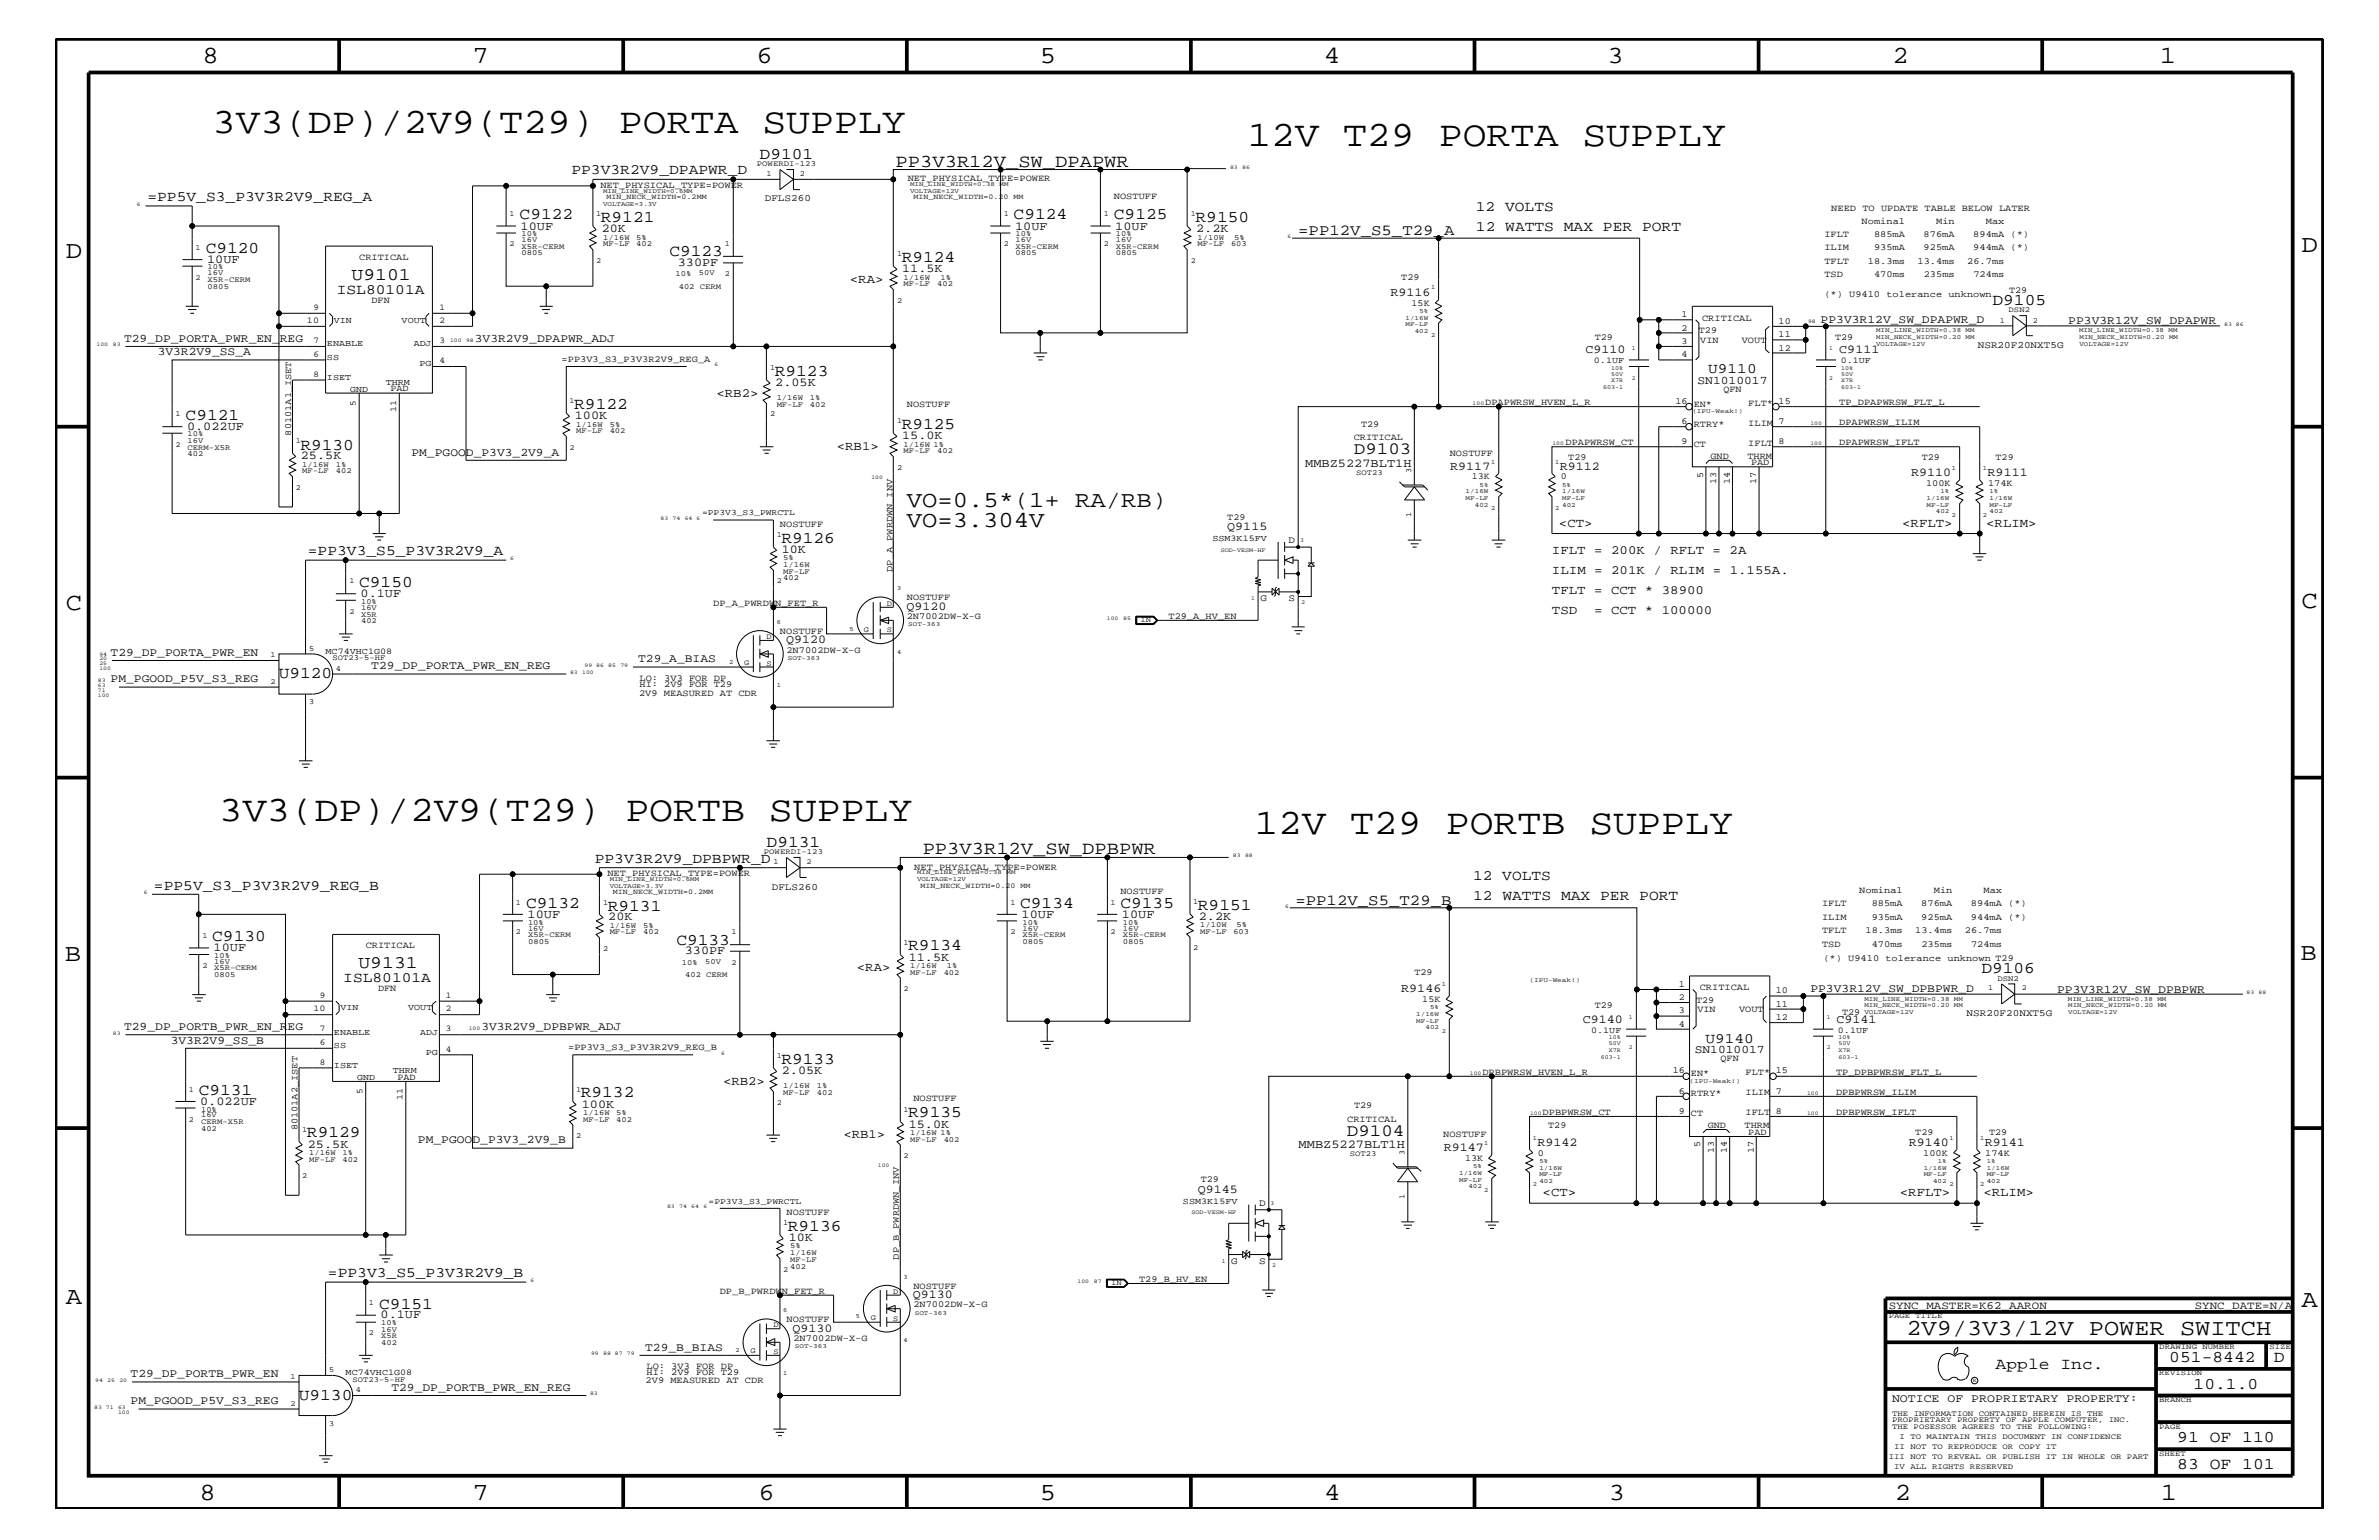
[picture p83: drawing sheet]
<svg xmlns="http://www.w3.org/2000/svg" width="432mm" height="279mm" viewBox="0 0 432 279" stroke-linecap="round" stroke-linejoin="round" font-family="sans-serif">
<defs><g id="words">
<g font-size="6.5">
<text x="38.5" y="24.1">3V3(DP)/2V9(T29) PORTA SUPPLY</text>
<text x="226.4" y="26.5">12V T29 PORTA SUPPLY</text>
<text x="39.7" y="149">3V3(DP)/2V9(T29) PORTB SUPPLY</text>
<text x="227.7" y="151.3">12V T29 PORTB SUPPLY</text>
</g>
<g font-size="4.5">
<text x="36.7" y="11.5">8</text>
<text x="85.8" y="11.5">7</text>
<text x="137.3" y="11.5">6</text>
<text x="188.7" y="11.5">5</text>
<text x="240.3" y="11.5">4</text>
<text x="291.8" y="11.5">3</text>
<text x="343.5" y="11.5">2</text>
<text x="392" y="11.5">1</text>
<text x="11.9" y="46.8">D</text>
<text x="417.7" y="45.7">D</text>
<text x="11.9" y="110.6">C</text>
<text x="417.7" y="110.3">C</text>
<text x="11.8" y="174.3">B</text>
<text x="417.6" y="174.2">B</text>
<text x="11.9" y="236.7">A</text>
<text x="417.7" y="237.1">A</text>
<text x="36.2" y="272.1">8</text>
<text x="85.8" y="272.1">7</text>
<text x="137.7" y="272.1">6</text>
<text x="188.7" y="272.1">5</text>
<text x="240.4" y="272.1">4</text>
<text x="292" y="272.1">3</text>
<text x="343.9" y="272.1">2</text>
<text x="392.2" y="272.1">1</text>
</g>
<g font-size="4.1">
<text x="164.6" y="92">VO=0.5*(1+ RA/RB)</text>
<text x="164.6" y="95.6">VO=3.304V</text>
<text x="346" y="242.3">2V9/3V3/12V POWER SWITCH</text>
</g>
<g font-size="3.3">
<text x="162.6" y="30.3">PP3V3R12V_SW_DPAPWR</text>
<text x="167.5" y="154.9">PP3V3R12V_SW_DPBPWR</text>
</g>
<g font-size="3.2">
<text x="63.8" y="50.8">U9101</text>
<text x="65.1" y="175.7">U9131</text>
</g>
<g font-size="3.1">
<text x="245.7" y="82.4">D9103</text>
<text x="244.5" y="206">D9104</text>
</g>
<g font-size="3">
<text x="137.9" y="28.8">D9101</text>
<text x="94.3" y="39.8">C9122</text>
<text x="109.1" y="40.3">R9121</text>
<text x="184" y="39.8">C9124</text>
<text x="202.2" y="39.8">C9125</text>
<text x="217" y="40.3">R9150</text>
<text x="37.3" y="45.9">C9120</text>
<text x="121.5" y="46.5">C9123</text>
<text x="163.7" y="47.6">R9124</text>
<text x="361.7" y="55.3">D9105</text>
<text x="140.6" y="68.2">R9123</text>
<text x="33.7" y="76.2">C9121</text>
<text x="104.2" y="74.3">R9122</text>
<text x="163.7" y="77.9">R9125</text>
<text x="54.5" y="81.6">R9130</text>
<text x="141.8" y="98.5">R9126</text>
<text x="65.2" y="106.5">C9150</text>
<text x="50.6" y="123">U9120</text>
<text x="139.1" y="153.7">D9131</text>
<text x="95.5" y="164.7">C9132</text>
<text x="110.3" y="165.2">R9131</text>
<text x="185.2" y="164.7">C9134</text>
<text x="203.4" y="164.7">C9135</text>
<text x="217.4" y="165">R9151</text>
<text x="38.5" y="170.7">C9130</text>
<text x="122.8" y="171.4">C9133</text>
<text x="164.8" y="172.4">R9134</text>
<text x="359.6" y="176.6">D9106</text>
<text x="141.8" y="193.1">R9133</text>
<text x="36.1" y="198.7">C9131</text>
<text x="105.4" y="199.1">R9132</text>
<text x="164.8" y="202.7">R9135</text>
<text x="55.7" y="206.4">R9129</text>
<text x="143" y="223.4">R9136</text>
<text x="68.8" y="237.4">C9151</text>
<text x="362.2" y="248.4">Apple Inc.</text>
<text x="393.7" y="247.1">051-8442</text>
<text x="398.1" y="252">10.1.0</text>
<text x="412.7" y="247.1">D</text>
<text x="54.2" y="253.9">U9130</text>
<text x="395.2" y="261.6">91 OF 110</text>
<text x="395.2" y="266.6">83 OF 101</text>
</g>
<g font-size="2.8">
<text x="235.6" y="42.7">=PP12V_S5_T29_A</text>
<text x="235.1" y="164.2">=PP12V_S5_T29_B</text>
</g>
<g font-size="2.6">
<text x="103.7" y="31.6">PP3V3R2V9_DPAPWR_D</text>
<text x="26.8" y="36.5">=PP5V_S3_P3V3R2V9_REG_A</text>
<text x="267.9" y="41.9">12 WATTS MAX PER PORT</text>
<text x="267.9" y="38.2">12 VOLTS</text>
<text x="61.1" y="53.3">ISL80101A</text>
<text x="310" y="67.7">U9110</text>
<text x="55.9" y="100.8">=PP3V3_S5_P3V3R2V9_A</text>
<text x="27.9" y="161.4">=PP5V_S3_P3V3R2V9_REG_B</text>
<text x="107.9" y="156.6">PP3V3R2V9_DPBPWR_D</text>
<text x="267.4" y="159.7">12 VOLTS</text>
<text x="267.4" y="163.4">12 WATTS MAX PER PORT</text>
<text x="62.3" y="178.2">ISL80101A</text>
<text x="309.5" y="189.2">U9140</text>
<text x="59.5" y="231.8">=PP3V3_S5_P3V3R2V9_B</text>
</g>
<g font-size="2.3">
<text x="154.3" y="51.3">&lt;RA&gt;</text>
<text x="130" y="72">&lt;RB2&gt;</text>
<text x="151.9" y="81.6">&lt;RB1&gt;</text>
<text x="283" y="95.6">&lt;CT&gt;</text>
<text x="345.3" y="95.6">&lt;RFLT&gt;</text>
<text x="360.5" y="95.6">&lt;RLIM&gt;</text>
<text x="281.7" y="100.4">IFLT = 200K / RFLT = 2A</text>
<text x="281.7" y="104.1">ILIM = 201K / RLIM = 1.155A.</text>
<text x="281.7" y="107.7">TFLT = CCT * 38900</text>
<text x="281.7" y="111.4">TSD</text>
<text x="289.4" y="111.4">= CCT * 100000</text>
<text x="155.5" y="176.2">&lt;RA&gt;</text>
<text x="131.2" y="196.8">&lt;RB2&gt;</text>
<text x="153.1" y="206.5">&lt;RB1&gt;</text>
<text x="280" y="217">&lt;CT&gt;</text>
<text x="344.8" y="217">&lt;RFLT&gt;</text>
<text x="360" y="217">&lt;RLIM&gt;</text>
</g>
<g font-size="2.2">
<text x="94.5" y="41.7">10UF</text>
<text x="184.2" y="41.7">10UF</text>
<text x="202.4" y="41.7">10UF</text>
<text x="37.6" y="47.7">10UF</text>
<text x="109.2" y="42.1">20K</text>
<text x="217.1" y="42.1">2.2K</text>
<text x="123" y="48.3">330PF</text>
<text x="163.7" y="49.4">11.5K</text>
<text x="252.4" y="53.6">R9116</text>
<text x="287.8" y="64">C9110</text>
<text x="333.8" y="64">C9111</text>
<text x="140.7" y="70">2.05K</text>
<text x="104.3" y="76.1">100K</text>
<text x="34" y="78">0.022UF</text>
<text x="54.6" y="83.3">25.5K</text>
<text x="163.7" y="79.7">15.0K</text>
<text x="236.9" y="84.7">MMBZ5227BLT1H</text>
<text x="263.2" y="85.2">R9117</text>
<text x="283.1" y="85.2">R9112</text>
<text x="346.9" y="86.4">R9110</text>
<text x="360.8" y="86.4">R9111</text>
<text x="141.9" y="100.4">10K</text>
<text x="222.8" y="96.2">Q9115</text>
<text x="65.4" y="108.3">0.1UF</text>
<text x="164.5" y="110.6">Q9120</text>
<text x="142.7" y="116.7">Q9120</text>
<text x="95.8" y="166.5">10UF</text>
<text x="110.4" y="167">20K</text>
<text x="185.4" y="166.5">10UF</text>
<text x="203.6" y="166.5">10UF</text>
<text x="217.6" y="166.9">2.2K</text>
<text x="38.8" y="172.6">10UF</text>
<text x="124.3" y="173.2">330PF</text>
<text x="164.9" y="174.3">11.5K</text>
<text x="254.3" y="179.9">R9146</text>
<text x="287.3" y="185.5">C9140</text>
<text x="333.3" y="185.5">C9141</text>
<text x="141.9" y="194.8">2.05K</text>
<text x="36.3" y="200.4">0.022UF</text>
<text x="105.6" y="200.9">100K</text>
<text x="55.9" y="208.2">25.5K</text>
<text x="164.9" y="204.6">15.0K</text>
<text x="235.7" y="208.3">MMBZ5227BLT1H</text>
<text x="262" y="208.8">R9147</text>
<text x="279.1" y="207.9">R9142</text>
<text x="346.5" y="207.9">R9140</text>
<text x="360.3" y="207.9">R9141</text>
<text x="217.4" y="216.4">Q9145</text>
<text x="143.2" y="225.2">10K</text>
<text x="69.1" y="239.2">0.1UF</text>
<text x="165.7" y="235.5">Q9130</text>
<text x="143.8" y="241.6">Q9130</text>
</g>
<g font-size="2.1">
<text x="330.5" y="58.6">PP3V3R12V_SW_DPAPWR_D</text>
<text x="375.4" y="58.9">PP3V3R12V_SW_DPAPWR</text>
<text x="22.5" y="62">T29_DP_PORTA_PWR_EN_REG</text>
<text x="28.6" y="64.5">3V3R2V9_SS_A</text>
<text x="86.2" y="62">3V3R2V9_DPAPWR_ADJ</text>
<text x="308.1" y="69.6">SN1010017</text>
<text x="74.7" y="82.7">PM_PGOOD_P3V3_2V9_A</text>
<text x="20.1" y="119">T29_DP_PORTA_PWR_EN</text>
<text x="20.1" y="123.8">PM_PGOOD_P5V_S3_REG</text>
<text x="67.4" y="121.4">T29_DP_PORTA_PWR_EN_REG</text>
<text x="115.8" y="120.2">T29_A_BIAS</text>
<text x="328.6" y="179.9">PP3V3R12V_SW_DPBPWR_D</text>
<text x="373.4" y="180.1">PP3V3R12V_SW_DPBPWR</text>
<text x="22.5" y="186.9">T29_DP_PORTB_PWR_EN_REG</text>
<text x="31" y="189.3">3V3R2V9_SS_B</text>
<text x="87.4" y="186.9">3V3R2V9_DPBPWR_ADJ</text>
<text x="307.6" y="191.1">SN1010017</text>
<text x="75.9" y="207.5">PM_PGOOD_P3V3_2V9_B</text>
<text x="117.1" y="245.1">T29_B_BIAS</text>
<text x="23.7" y="249.9">T29_DP_PORTB_PWR_EN</text>
<text x="23.7" y="254.8">PM_PGOOD_P5V_S3_REG</text>
<text x="71" y="252.3">T29_DP_PORTB_PWR_EN_REG</text>
<text x="343.4" y="254.4">NOTICE OF PROPRIETARY PROPERTY:</text>
</g>
<g font-size="2">
<text x="342.8" y="237.4">SYNC_MASTER=K62_AARON</text>
<text x="398.4" y="237.4">SYNC_DATE=N/A</text>
</g>
<g font-size="1.8">
<text x="138.8" y="36.5">DFLS260</text>
<text x="359" y="63.1">NSR20F20NXT5G</text>
<text x="233.8" y="98.5">D</text>
<text x="228.8" y="109.1">G</text>
<text x="233.8" y="109.1">S</text>
<text x="140.1" y="161.4">DFLS260</text>
<text x="357" y="184.3">NSR20F20NXT5G</text>
<text x="228.5" y="218.7">D</text>
<text x="223.4" y="229.3">G</text>
<text x="228.5" y="229.3">S</text>
</g>
<g font-size="1.7">
<text x="109" y="34.1">NET_PHYSICAL_TYPE=POWER</text>
<text x="164.8" y="32.9">NET_PHYSICAL_TYPE=POWER</text>
<text x="202.2" y="36.2">NOSTUFF</text>
<text x="332.4" y="38.2">NEED TO UPDATE TABLE BELOW LATER</text>
<text x="337.9" y="40.6">Nominal</text>
<text x="351.4" y="40.6">Min</text>
<text x="360.4" y="40.6">Max</text>
<text x="65.2" y="47.1">CRITICAL</text>
<text x="331.1" y="43">IFLT</text>
<text x="331.1" y="45.4">ILIM</text>
<text x="331.1" y="47.9">TFLT</text>
<text x="339" y="47.9">18.3ms</text>
<text x="340.1" y="43">885mA</text>
<text x="340.1" y="45.4">935mA</text>
<text x="348" y="47.9">13.4ms</text>
<text x="349.2" y="43">876mA</text>
<text x="349.2" y="45.4">925mA</text>
<text x="357.1" y="47.9">26.7ms</text>
<text x="358.2" y="43">894mA (*)</text>
<text x="358.2" y="45.4">944mA (*)</text>
<text x="254.3" y="50.7">T29</text>
<text x="331.1" y="50.2">TSD</text>
<text x="331.1" y="53.9">(*) U9410 tolerance unknown</text>
<text x="340.1" y="50.2">470ms</text>
<text x="349.2" y="50.2">235ms</text>
<text x="358.2" y="50.2">724ms</text>
<text x="364.7" y="53.2">T29</text>
<text x="67.4" y="55">DFN</text>
<text x="256.2" y="55.5">15K</text>
<text x="305.2" y="60">2</text>
<text x="305.2" y="57.5">1</text>
<text x="308.9" y="58.3">CRITICAL</text>
<text x="322.8" y="58.7">10</text>
<text x="101.9" y="65.6">=PP3V3_S3_P3V3R2V9_REG_A</text>
<text x="289.5" y="61.7">T29</text>
<text x="305.2" y="64.8">4</text>
<text x="305.2" y="62.3">3</text>
<text x="308.4" y="60.4">T29</text>
<text x="308.6" y="62.2">VIN</text>
<text x="316.1" y="62.2">VOUT</text>
<text x="322.8" y="63.6">12</text>
<text x="322.8" y="61.2">11</text>
<text x="333.1" y="61.7">T29</text>
<text x="70.9" y="71">PAD</text>
<text x="312.8" y="71.1">QFN</text>
<text x="164.6" y="73.8">NOSTUFF</text>
<text x="247.1" y="77.4">T29</text>
<text x="269.6" y="73.5">DPAPWRSW_HVEN_L_R</text>
<text x="304.1" y="73.3">16</text>
<text x="305.2" y="76.9">6</text>
<text x="307.4" y="73.8">EN*</text>
<text x="307.4" y="77.4">RTRY*</text>
<text x="317.3" y="77.3">ILIM</text>
<text x="317.3" y="73.7">FLT*</text>
<text x="322.8" y="73.3">15</text>
<text x="322.8" y="76.9">7</text>
<text x="333.8" y="73.5">TP_DPAPWRSW_FLT_L</text>
<text x="333.8" y="77.2">DPAPWRSW_ILIM</text>
<text x="52.8" y="79" transform="rotate(-90 52.8 79)">80101A1_ISET</text>
<text x="245.7" y="79.9">CRITICAL</text>
<text x="263.1" y="82.7">NOSTUFF</text>
<text x="284.1" y="80.8">DPAPWRSW_CT</text>
<text x="284.6" y="83.5">T29</text>
<text x="305.2" y="80.5">9</text>
<text x="307.4" y="81.1">CT</text>
<text x="310.5" y="83.3">GND</text>
<text x="317.2" y="83.3">THRM</text>
<text x="317.3" y="80.9">IFLT</text>
<text x="322.8" y="80.5">8</text>
<text x="333.8" y="80.8">DPAPWRSW_IFLT</text>
<text x="348.8" y="83.5">T29</text>
<text x="362.2" y="83.5">T29</text>
<text x="267.1" y="87">13K</text>
<text x="283.3" y="87">0</text>
<text x="309.1" y="86.6" transform="rotate(-90 309.1 86.6)">5</text>
<text x="311.5" y="87.7" transform="rotate(-90 311.5 87.7)">13</text>
<text x="313.9" y="87.7" transform="rotate(-90 313.9 87.7)">14</text>
<text x="317.8" y="84.4">PAD</text>
<text x="318.8" y="87.7" transform="rotate(-90 318.8 87.7)">17</text>
<text x="349.6" y="88.2">100K</text>
<text x="360.8" y="88.2">174K</text>
<text x="141.6" y="95.6">NOSTUFF</text>
<text x="222.8" y="94.3">T29</text>
<text x="162" y="103.7" transform="rotate(-90 162 103.7)">DP_A_PWRDWN_INV</text>
<text x="129.5" y="109.9">DP_A_PWRDWN_FET_R</text>
<text x="164.6" y="112.3">2N7002DW-X-G</text>
<text x="164.6" y="108.9">NOSTUFF</text>
<text x="212.1" y="112.3">T29_A_HV_EN</text>
<text x="141.6" y="115">NOSTUFF</text>
<text x="142.7" y="118.4">2N7002DW-X-G</text>
<text x="116.1" y="123.5">LO: 3V3 FOR DP</text>
<text x="116.1" y="124.7">HI: 2V9 FOR T29</text>
<text x="116" y="126.3">2V9 MEASURED AT CDR</text>
<text x="110.2" y="158.9">NET_PHYSICAL_TYPE=POWER</text>
<text x="165.9" y="157.8">NET_PHYSICAL_TYPE=POWER</text>
<text x="337.5" y="162">Nominal</text>
<text x="351" y="162">Min</text>
<text x="360" y="162">Max</text>
<text x="203.4" y="162.2">NOSTUFF</text>
<text x="330.7" y="164.5">IFLT</text>
<text x="330.7" y="166.9">ILIM</text>
<text x="339.7" y="164.5">885mA</text>
<text x="339.7" y="166.9">935mA</text>
<text x="348.7" y="164.5">876mA</text>
<text x="348.7" y="166.9">925mA</text>
<text x="357.7" y="164.5">894mA (*)</text>
<text x="357.7" y="166.9">944mA (*)</text>
<text x="66.4" y="172">CRITICAL</text>
<text x="330.7" y="169.3">TFLT</text>
<text x="330.7" y="171.7">TSD</text>
<text x="338.6" y="169.3">18.3ms</text>
<text x="339.7" y="171.7">470ms</text>
<text x="347.6" y="169.3">13.4ms</text>
<text x="348.7" y="171.7">235ms</text>
<text x="356.6" y="169.3">26.7ms</text>
<text x="357.8" y="171.7">724ms</text>
<text x="68.6" y="179.9">DFN</text>
<text x="256.7" y="176.8">T29</text>
<text x="304.7" y="179">1</text>
<text x="308.5" y="179.7">CRITICAL</text>
<text x="331" y="174.3">(*) U9410 tolerance unknown T29</text>
<text x="258.1" y="181.8">15K</text>
<text x="289.5" y="182.9">T29</text>
<text x="304.7" y="183.8">3</text>
<text x="304.7" y="181.4">2</text>
<text x="307.8" y="181.9">T29</text>
<text x="308.1" y="183.6">VIN</text>
<text x="315.6" y="183.6">VOUT</text>
<text x="322.3" y="185">12</text>
<text x="322.3" y="182.7">11</text>
<text x="322.3" y="180.2">10</text>
<text x="334.3" y="184.1">T29</text>
<text x="103.1" y="190.5">=PP3V3_S3_P3V3R2V9_REG_B</text>
<text x="304.7" y="186.3">4</text>
<text x="72.1" y="195.9">PAD</text>
<text x="269.1" y="195">DPBPWRSW_HVEN_L_R</text>
<text x="303.6" y="194.8">16</text>
<text x="306.9" y="195.3">EN*</text>
<text x="312.3" y="192.6">QFN</text>
<text x="316.8" y="195.1">FLT*</text>
<text x="322.3" y="194.8">15</text>
<text x="333.2" y="195">TP_DPBPWRSW_FLT_L</text>
<text x="165.8" y="199.8">NOSTUFF</text>
<text x="244.5" y="203.5">CRITICAL</text>
<text x="245.8" y="201">T29</text>
<text x="280" y="202.3">DPBPWRSW_CT</text>
<text x="304.7" y="202">9</text>
<text x="304.7" y="198.4">6</text>
<text x="306.9" y="202.6">CT</text>
<text x="306.9" y="198.9">RTRY*</text>
<text x="316.8" y="202.4">IFLT</text>
<text x="316.8" y="198.7">ILIM</text>
<text x="322.3" y="198.4">7</text>
<text x="322.3" y="202">8</text>
<text x="333.2" y="202.3">DPBPWRSW_IFLT</text>
<text x="333.2" y="198.7">DPBPWRSW_ILIM</text>
<text x="54" y="205.1" transform="rotate(-90 54 205.1)">80101A2_ISET</text>
<text x="262" y="206.4">NOSTUFF</text>
<text x="279.1" y="209.7">0</text>
<text x="281" y="204.7">T29</text>
<text x="308.6" y="208.1" transform="rotate(-90 308.6 208.1)">5</text>
<text x="310" y="204.7">GND</text>
<text x="311.1" y="209.2" transform="rotate(-90 311.1 209.2)">13</text>
<text x="313.4" y="209.2" transform="rotate(-90 313.4 209.2)">14</text>
<text x="316.7" y="204.7">THRM</text>
<text x="317.3" y="205.9">PAD</text>
<text x="318.3" y="209.2" transform="rotate(-90 318.3 209.2)">17</text>
<text x="347.6" y="205.9">T29</text>
<text x="349.1" y="209.7">100K</text>
<text x="360.3" y="209.7">174K</text>
<text x="361" y="205.9">T29</text>
<text x="217.9" y="214.4">T29</text>
<text x="265.9" y="210.7">13K</text>
<text x="142.7" y="220.4">NOSTUFF</text>
<text x="163.2" y="228.5" transform="rotate(-90 163.2 228.5)">DP_B_PWRDWN_INV</text>
<text x="165.8" y="233.8">NOSTUFF</text>
<text x="206.8" y="232.6">T29_B_HV_EN</text>
<text x="130.6" y="234.7">DP_B_PWRDWN_FET_R</text>
<text x="142.7" y="239.9">NOSTUFF</text>
<text x="165.8" y="237.2">2N7002DW-X-G</text>
<text x="144" y="243.3">2N7002DW-X-G</text>
<text x="117.2" y="251">2V9 MEASURED AT CDR</text>
<text x="117.3" y="248.4">LO: 3V3 FOR DP</text>
<text x="117.3" y="249.5">HI: 2V9 FOR T29</text>
</g>
<g font-size="1.6">
<text x="55.7" y="58.6">10</text>
<text x="56.9" y="56.2">9</text>
<text x="60.6" y="58.5">VIN</text>
<text x="72.9" y="58.5">VOUT</text>
<text x="79.8" y="58.6">2</text>
<text x="79.8" y="56.2">1</text>
<text x="56.9" y="64.7">6</text>
<text x="56.9" y="62.3">7</text>
<text x="59.4" y="65.3">SS</text>
<text x="59.4" y="62.9">ENABLE</text>
<text x="75.1" y="62.9">ADJ</text>
<text x="79.8" y="65.9">4</text>
<text x="79.8" y="62.3">3</text>
<text x="289.3" y="65.9">0.1UF</text>
<text x="334.1" y="65.9">0.1UF</text>
<text x="56.9" y="68.4">8</text>
<text x="59.4" y="68.9">ISET</text>
<text x="63.6" y="71.1">GND</text>
<text x="70" y="69.9">THRM</text>
<text x="76.1" y="66.5">PG</text>
<text x="64.6" y="73.6" transform="rotate(-90 64.6 73.6)">5</text>
<text x="71.9" y="74.8" transform="rotate(-90 71.9 74.8)">11</text>
<text x="220" y="98.2">SSM3K15FV</text>
<text x="59.1" y="118.6">MC74VHC1G08</text>
<text x="56.9" y="183.5">10</text>
<text x="58.1" y="181">9</text>
<text x="61.8" y="183.3">VIN</text>
<text x="74.1" y="183.3">VOUT</text>
<text x="80.9" y="183.5">2</text>
<text x="80.9" y="181">1</text>
<text x="58.1" y="189.5">6</text>
<text x="58.1" y="187.1">7</text>
<text x="60.6" y="190.2">SS</text>
<text x="60.6" y="187.7">ENABLE</text>
<text x="76.3" y="187.7">ADJ</text>
<text x="77.3" y="191.4">PG</text>
<text x="80.9" y="190.8">4</text>
<text x="80.9" y="187.1">3</text>
<text x="288.8" y="187.4">0.1UF</text>
<text x="333.6" y="187.4">0.1UF</text>
<text x="58.1" y="193.2">8</text>
<text x="60.6" y="193.7">ISET</text>
<text x="64.9" y="195.9">GND</text>
<text x="71.3" y="194.8">THRM</text>
<text x="65.8" y="198.4" transform="rotate(-90 65.8 198.4)">5</text>
<text x="73.1" y="199.6" transform="rotate(-90 73.1 199.6)">11</text>
<text x="214.7" y="218.4">SSM3K15FV</text>
<text x="62.7" y="249.5">MC74VHC1G08</text>
</g>
<g font-size="1.5">
<text x="127.4" y="93.5">=PP3V3_S3_PWRCTL</text>
<text x="128.6" y="218.4">=PP3V3_S3_PWRCTL</text>
</g>
<g font-size="1.4">
<text x="137.4" y="30.2">POWERDI-123</text>
<text x="139.1" y="31.9">1</text>
<text x="145.2" y="31.9">2</text>
<text x="92.5" y="39.2">1</text>
<text x="108.2" y="39.2">1</text>
<text x="110.1" y="36.2">MIN_NECK_WIDTH=0.2MM</text>
<text x="165.8" y="36.2">MIN_NECK_WIDTH=0.20 MM</text>
<text x="182.2" y="39.2">1</text>
<text x="200.3" y="39.2">1</text>
<text x="216.2" y="39.2">1</text>
<text x="35.5" y="45.3">1</text>
<text x="92.5" y="44.6">2</text>
<text x="94.7" y="42.9">10%</text>
<text x="94.7" y="44">16V</text>
<text x="94.7" y="45.2">X5R-CERM</text>
<text x="94.7" y="46.3">0805</text>
<text x="108.2" y="47.7">2</text>
<text x="109.5" y="44.6">MF-LF</text>
<text x="109.5" y="43.5">1/16W</text>
<text x="115.5" y="43.5">5%</text>
<text x="115.5" y="44.6">402</text>
<text x="131.6" y="44.6">1</text>
<text x="162.8" y="46.5">1</text>
<text x="182.2" y="44.6">2</text>
<text x="184.3" y="46.3">0805</text>
<text x="184.3" y="42.9">10%</text>
<text x="184.3" y="45.2">X5R-CERM</text>
<text x="184.3" y="44">16V</text>
<text x="200.3" y="44.6">2</text>
<text x="202.5" y="44">16V</text>
<text x="202.5" y="46.3">0805</text>
<text x="202.5" y="45.2">X5R-CERM</text>
<text x="202.5" y="42.9">10%</text>
<text x="216.2" y="47.7">2</text>
<text x="217.3" y="44.6">MF-LF</text>
<text x="217.3" y="43.5">1/10W</text>
<text x="223.4" y="44.6">603</text>
<text x="224" y="43.5">5%</text>
<text x="35.5" y="50.7">2</text>
<text x="37.7" y="51.3">X5R-CERM</text>
<text x="37.7" y="50">16V</text>
<text x="37.7" y="52.4">0805</text>
<text x="37.7" y="48.9">10%</text>
<text x="122.6" y="50.2">10%</text>
<text x="123.2" y="52.4">402 CERM</text>
<text x="126.8" y="50">50V</text>
<text x="131.6" y="50.2">2</text>
<text x="164" y="51.9">MF-LF</text>
<text x="164" y="50.7">1/16W</text>
<text x="170.1" y="51.9">402</text>
<text x="170.7" y="50.7">1%</text>
<text x="162.8" y="55">2</text>
<text x="363" y="58.5">1</text>
<text x="364.6" y="56.7">DSN2</text>
<text x="369" y="58.5">2</text>
<text x="139.8" y="67.1">1</text>
<text x="31.8" y="75.6">1</text>
<text x="103.4" y="73.2">1</text>
<text x="104.6" y="77.4">1/16W</text>
<text x="110.7" y="77.4">5%</text>
<text x="139.8" y="75.6">2</text>
<text x="141" y="73.8">MF-LF</text>
<text x="141" y="72.6">1/16W</text>
<text x="147" y="73.8">402</text>
<text x="147" y="72.6">1%</text>
<text x="162.8" y="76.8">1</text>
<text x="31.8" y="81.1">2</text>
<text x="34" y="82.7">402</text>
<text x="34" y="80.3">16V</text>
<text x="34" y="79.2">10%</text>
<text x="34" y="81.6">CERM-X5R</text>
<text x="53.7" y="80.5">1</text>
<text x="103.4" y="81.6">2</text>
<text x="104.6" y="78.6">MF-LF</text>
<text x="110.7" y="78.6">402</text>
<text x="164" y="81.1">1/16W 1%</text>
<text x="164" y="82.2">MF-LF</text>
<text x="170.1" y="82.2">402</text>
<text x="53.7" y="88.9">2</text>
<text x="54.9" y="85.9">MF-LF</text>
<text x="54.9" y="84.7">1/16W</text>
<text x="61" y="85.9">402</text>
<text x="61" y="84.7">1%</text>
<text x="162.8" y="85.3">2</text>
<text x="246.2" y="86.1">SOT23</text>
<text x="256.1" y="85.9" transform="rotate(-90 256.1 85.9)">3</text>
<text x="256.1" y="93.8" transform="rotate(-90 256.1 93.8)">1</text>
<text x="141" y="97.4">1</text>
<text x="142.2" y="101.6">5%</text>
<text x="63.4" y="105.9">1</text>
<text x="141" y="105.9">2</text>
<text x="142.2" y="102.9">1/16W</text>
<text x="142.2" y="105.3">402</text>
<text x="142.2" y="104.1">MF-LF</text>
<text x="63.4" y="111.4">2</text>
<text x="65.5" y="110.6">16V</text>
<text x="65.5" y="111.9">X5R</text>
<text x="65.5" y="113.1">402</text>
<text x="65.5" y="109.5">10%</text>
<text x="161" y="109.9">D</text>
<text x="207" y="112.9">IN</text>
<text x="49.1" y="119.2">1</text>
<text x="56.1" y="118.1">5</text>
<text x="60.4" y="119.8">SOT23-5-HF</text>
<text x="139.1" y="115.9">D</text>
<text x="156.8" y="114.7">G</text>
<text x="161" y="114.8">S</text>
<text x="49.1" y="124.1">2</text>
<text x="61" y="121.7">4</text>
<text x="135" y="120.7">G</text>
<text x="139.1" y="120.8">S</text>
<text x="56.1" y="127.7">3</text>
<text x="138.6" y="155">POWERDI-123</text>
<text x="140.4" y="156.8">1</text>
<text x="146.4" y="156.8">2</text>
<text x="167" y="161.1">MIN_NECK_WIDTH=0.20 MM</text>
<text x="93.6" y="164.1">1</text>
<text x="95.8" y="167.8">10%</text>
<text x="109.5" y="164.1">1</text>
<text x="111.3" y="162.2">MIN_NECK_WIDTH=0.2MM</text>
<text x="183.4" y="164.1">1</text>
<text x="185.6" y="167.8">10%</text>
<text x="201.6" y="164.1">1</text>
<text x="203.8" y="167.8">10%</text>
<text x="216.6" y="163.9">1</text>
<text x="36.7" y="170.1">1</text>
<text x="38.9" y="173.8">10%</text>
<text x="93.6" y="169.5">2</text>
<text x="95.8" y="170">X5R-CERM</text>
<text x="95.8" y="168.9">16V</text>
<text x="95.8" y="171.2">0805</text>
<text x="109.5" y="172.6">2</text>
<text x="110.7" y="169.5">MF-LF</text>
<text x="110.7" y="168.3">1/16W</text>
<text x="116.8" y="168.3">5%</text>
<text x="116.8" y="169.5">402</text>
<text x="132.8" y="169.5">1</text>
<text x="164" y="171.4">1</text>
<text x="183.4" y="169.5">2</text>
<text x="185.6" y="171.2">0805</text>
<text x="185.6" y="168.9">16V</text>
<text x="185.6" y="170">X5R-CERM</text>
<text x="201.6" y="169.5">2</text>
<text x="203.8" y="170">X5R-CERM</text>
<text x="203.8" y="168.9">16V</text>
<text x="203.8" y="171.2">0805</text>
<text x="216.6" y="172.4">2</text>
<text x="217.8" y="169.4">MF-LF</text>
<text x="217.8" y="168.2">1/10W</text>
<text x="223.9" y="169.4">603</text>
<text x="224.5" y="168.2">5%</text>
<text x="36.7" y="175.6">2</text>
<text x="38.9" y="174.9">16V</text>
<text x="38.9" y="177.3">0805</text>
<text x="38.9" y="176.1">X5R-CERM</text>
<text x="123.8" y="175">10%</text>
<text x="124.4" y="177.3">402 CERM</text>
<text x="128" y="174.9">50V</text>
<text x="132.8" y="175">2</text>
<text x="164" y="179.9">2</text>
<text x="165.2" y="175.6">1/16W</text>
<text x="165.2" y="176.8">MF-LF</text>
<text x="171.3" y="176.8">402</text>
<text x="171.9" y="175.6">1%</text>
<text x="360.8" y="179.7">1</text>
<text x="362.5" y="177.9">DSN2</text>
<text x="366.9" y="179.7">2</text>
<text x="141" y="192">1</text>
<text x="142.2" y="197.4">1/16W</text>
<text x="148.3" y="197.4">1%</text>
<text x="34.3" y="203.5">2</text>
<text x="34.3" y="198.1">1</text>
<text x="36.5" y="202.7">16V</text>
<text x="36.5" y="204">CERM-X5R</text>
<text x="36.5" y="201.7">10%</text>
<text x="104.6" y="198.1">1</text>
<text x="105.8" y="203.5">MF-LF</text>
<text x="105.8" y="202.3">1/16W</text>
<text x="111.8" y="202.3">5%</text>
<text x="111.8" y="203.5">402</text>
<text x="141" y="200.4">2</text>
<text x="142.2" y="198.7">MF-LF</text>
<text x="148.3" y="198.7">402</text>
<text x="164" y="201.7">1</text>
<text x="36.5" y="205.2">402</text>
<text x="54.9" y="205.3">1</text>
<text x="56.1" y="209.6">1/16W</text>
<text x="62.1" y="209.6">1%</text>
<text x="104.6" y="206.5">2</text>
<text x="165.2" y="207.1">MF-LF</text>
<text x="165.2" y="205.9">1/16W 1%</text>
<text x="171.3" y="207.1">402</text>
<text x="245" y="209.7">SOT23</text>
<text x="254.9" y="209.6" transform="rotate(-90 254.9 209.6)">3</text>
<text x="54.9" y="213.8">2</text>
<text x="56.1" y="210.8">MF-LF</text>
<text x="62.1" y="210.8">402</text>
<text x="164" y="210.2">2</text>
<text x="254.9" y="217.5" transform="rotate(-90 254.9 217.5)">1</text>
<text x="142.2" y="222.3">1</text>
<text x="143.4" y="227.7">1/16W</text>
<text x="143.4" y="226.5">5%</text>
<text x="142.2" y="230.7">2</text>
<text x="143.4" y="229">MF-LF</text>
<text x="143.4" y="230.2">402</text>
<text x="201.7" y="233.2">IN</text>
<text x="67" y="236.8">1</text>
<text x="158.1" y="239.5">G</text>
<text x="162.1" y="234.7">D</text>
<text x="162.1" y="239.6">S</text>
<text x="342.8" y="239.2">PAGE TITLE</text>
<text x="67" y="242.3">2</text>
<text x="69.2" y="242.8">X5R</text>
<text x="69.2" y="244">402</text>
<text x="69.2" y="241.6">16V</text>
<text x="69.2" y="240.5">10%</text>
<text x="136.2" y="245.6">G</text>
<text x="140.4" y="240.8">D</text>
<text x="140.4" y="245.6">S</text>
<text x="391.9" y="244.7">DRAWING NUMBER</text>
<text x="411.9" y="244.7">SIZE</text>
<text x="52.7" y="250.1">1</text>
<text x="59.8" y="248.9">5</text>
<text x="64" y="250.7">SOT23-5-HF</text>
<text x="391.9" y="249.5">REVISION</text>
<text x="52.7" y="255">2</text>
<text x="64.6" y="252.6">4</text>
<text x="343.4" y="256.8">THE INFORMATION CONTAINED HEREIN IS THE</text>
<text x="391.9" y="254.4">BRANCH</text>
<text x="59.8" y="258.7">3</text>
<text x="343.4" y="259.3">THE POSESSOR AGREES TO THE FOLLOWING:</text>
<text x="343.4" y="258">PROPRIETARY PROPERTY OF APPLE COMPUTER, INC.</text>
<text x="343.8" y="262.9">II NOT TO REPRODUCE OR COPY IT</text>
<text x="344.8" y="261.1">I TO MAINTAIN THIS DOCUMENT IN CONFIDENCE</text>
<text x="391.9" y="259.3">PAGE</text>
<text x="342.8" y="264.7">III NOT TO REVEAL OR PUBLISH IT IN WHOLE OR PART</text>
<text x="343.8" y="266.6">IV ALL RIGHTS RESERVED</text>
<text x="391.9" y="264.1">SHEET</text>
</g>
<g font-size="1.2">
<text x="109.5" y="35">MIN_LINE_WIDTH=0.6MM</text>
<text x="165.2" y="35">VOLTAGE=12V</text>
<text x="165.2" y="33.7">MIN_LINE_WIDTH=0.38 MM</text>
<text x="109.5" y="37.4">VOLTAGE=3.3V</text>
<text x="259.8" y="52.5">1</text>
<text x="255.1" y="59.2">MF-LF</text>
<text x="255.1" y="58">1/16W</text>
<text x="257.6" y="56.8">5%</text>
<text x="256.8" y="60.4">402</text>
<text x="259.8" y="61.1">2</text>
<text x="340.5" y="60.3">MIN_LINE_WIDTH=0.38 MM</text>
<text x="340.5" y="61.5">MIN_NECK_WIDTH=0.20 MM</text>
<text x="340.5" y="62.8">VOLTAGE=12V</text>
<text x="377.4" y="60.3">MIN_LINE_WIDTH=0.38 MM</text>
<text x="377.4" y="61.5">MIN_NECK_WIDTH=0.20 MM</text>
<text x="377.4" y="62.8">VOLTAGE=12V</text>
<text x="307.2" y="75">(IPU-Weak!)</text>
<text x="266" y="89.5">1/16W</text>
<text x="268.6" y="88.3">5%</text>
<text x="270.7" y="84.1">1</text>
<text x="282.3" y="84.1">1</text>
<text x="283.5" y="88.3">5%</text>
<text x="283.5" y="89.5">1/16W</text>
<text x="352.2" y="89.5">1%</text>
<text x="354.2" y="85.3">1</text>
<text x="359.9" y="85.3">1</text>
<text x="361.1" y="89.5">1%</text>
<text x="266" y="90.7">MF-LF</text>
<text x="267.7" y="92">402</text>
<text x="270.7" y="92.6">2</text>
<text x="282.3" y="92.6">2</text>
<text x="283.5" y="92">402</text>
<text x="283.5" y="90.7">MF-LF</text>
<text x="349.7" y="92">MF-LF</text>
<text x="349.7" y="90.7">1/16W</text>
<text x="351.4" y="93.2">402</text>
<text x="354.2" y="93.8">2</text>
<text x="359.9" y="93.8">2</text>
<text x="361.1" y="92">MF-LF</text>
<text x="361.1" y="90.7">1/16W</text>
<text x="361.1" y="93.2">402</text>
<text x="162.8" y="107.1">3</text>
<text x="141" y="113.1">6</text>
<text x="164.8" y="113.7">SOT-363</text>
<text x="143" y="119.7">SOT-363</text>
<text x="154.2" y="114.4">5</text>
<text x="162.8" y="118.6">4</text>
<text x="132.3" y="120.4">2</text>
<text x="141" y="124.7">1</text>
<text x="110.7" y="159.9">MIN_LINE_WIDTH=0.6MM</text>
<text x="110.7" y="161.1">VOLTAGE=3.3V</text>
<text x="166.5" y="159.9">VOLTAGE=12V</text>
<text x="166.5" y="158.6">MIN_LINE_WIDTH=0.38 MM</text>
<text x="261.7" y="178.8">1</text>
<text x="277.6" y="178.3">(IPU-Weak!)</text>
<text x="257" y="184.3">1/16W</text>
<text x="257" y="185.5">MF-LF</text>
<text x="259.6" y="183.1">5%</text>
<text x="338.4" y="184">VOLTAGE=12V</text>
<text x="338.4" y="182.7">MIN_NECK_WIDTH=0.20 MM</text>
<text x="338.4" y="181.6">MIN_LINE_WIDTH=0.38 MM</text>
<text x="375.3" y="181.6">MIN_LINE_WIDTH=0.38 MM</text>
<text x="375.4" y="182.7">MIN_NECK_WIDTH=0.20 MM</text>
<text x="375.4" y="184">VOLTAGE=12V</text>
<text x="258.7" y="186.7">402</text>
<text x="261.7" y="187.4">2</text>
<text x="306.7" y="196.5">(IPU-Weak!)</text>
<text x="269.4" y="207.7">1</text>
<text x="278.2" y="206.8">1</text>
<text x="353.8" y="206.8">1</text>
<text x="359.4" y="206.8">1</text>
<text x="264.8" y="214.4">MF-LF</text>
<text x="264.8" y="213.2">1/16W</text>
<text x="266.5" y="215.6">402</text>
<text x="267.4" y="211.9">5%</text>
<text x="278.2" y="215.3">2</text>
<text x="279.4" y="213.4">MF-LF</text>
<text x="279.4" y="214.7">402</text>
<text x="279.4" y="211">5%</text>
<text x="279.4" y="212.2">1/16W</text>
<text x="349.2" y="212.2">1/16W</text>
<text x="349.2" y="213.4">MF-LF</text>
<text x="350.9" y="214.7">402</text>
<text x="351.7" y="211">1%</text>
<text x="353.8" y="215.3">2</text>
<text x="359.4" y="215.3">2</text>
<text x="360.6" y="211">1%</text>
<text x="360.6" y="214.7">402</text>
<text x="360.6" y="212.2">1/16W</text>
<text x="360.6" y="213.4">MF-LF</text>
<text x="269.4" y="216.2">2</text>
<text x="164" y="232">3</text>
<text x="142.2" y="238">6</text>
<text x="155.4" y="239.2">5</text>
<text x="166" y="238.5">SOT-363</text>
<text x="133.5" y="245.3">2</text>
<text x="144.3" y="244.5">SOT-363</text>
<text x="164" y="243.5">4</text>
<text x="142.2" y="249.5">1</text>
</g>
<g font-size="1.1">
<text x="296.2" y="63.4">1</text>
<text x="332" y="63.4">1</text>
<text x="291" y="70.6">603-1</text>
<text x="292.4" y="68.2">50V</text>
<text x="292.4" y="69.4">X7R</text>
<text x="292.4" y="67.1">10%</text>
<text x="296.2" y="68.9">2</text>
<text x="332" y="68.9">2</text>
<text x="334.2" y="70.6">603-1</text>
<text x="334.2" y="68.2">50V</text>
<text x="334.2" y="67.1">10%</text>
<text x="334.2" y="69.4">X7R</text>
<text x="221.6" y="100.1">SOD-VESM-HF</text>
<text x="236" y="98.4">3</text>
<text x="227.1" y="108.9">1</text>
<text x="236.2" y="109.7">2</text>
<text x="295.7" y="184.9">1</text>
<text x="331.6" y="184.9">1</text>
<text x="292" y="188.6">10%</text>
<text x="292" y="190.9">X7R</text>
<text x="292" y="189.7">50V</text>
<text x="295.7" y="190.4">2</text>
<text x="331.6" y="190.4">2</text>
<text x="333.7" y="188.6">10%</text>
<text x="333.7" y="190.9">X7R</text>
<text x="333.7" y="189.7">50V</text>
<text x="290.6" y="192.1">603-1</text>
<text x="333.7" y="192.1">603-1</text>
<text x="216.2" y="220.3">SOD-VESM-HF</text>
<text x="230.6" y="218.6">3</text>
<text x="221.7" y="229.2">1</text>
<text x="230.9" y="229.9">2</text>
</g>
<g font-size="1">
<text x="223.3" y="30.6">83</text>
<text x="225.5" y="30.6">86</text>
<text x="24.8" y="37.4">6</text>
<text x="233.7" y="43.2">6</text>
<text x="328.2" y="58.6">98</text>
<text x="403.7" y="59.1">83 86</text>
<text x="17.5" y="62.9">100</text>
<text x="20.5" y="62.9">83</text>
<text x="81.7" y="62">100</text>
<text x="84.6" y="62">98</text>
<text x="129.7" y="66.5">6</text>
<text x="267.3" y="73.5">100</text>
<text x="328.6" y="77.2">100</text>
<text x="281.8" y="80.8">100</text>
<text x="328.6" y="80.8">100</text>
<text x="158.2" y="86.9">100</text>
<text x="119.9" y="94.3">83</text>
<text x="122.1" y="94.3">74</text>
<text x="124.3" y="94.3">64 6</text>
<text x="92.6" y="101.6">6</text>
<text x="200.9" y="112.6">100</text>
<text x="203.9" y="112.6">85</text>
<text x="18" y="119.8">20</text>
<text x="18" y="119">94</text>
<text x="17.8" y="124.7">63</text>
<text x="17.8" y="125.6">71</text>
<text x="17.8" y="123.8">83</text>
<text x="18" y="121.6">100</text>
<text x="18" y="120.7">25</text>
<text x="103.5" y="122.3">83</text>
<text x="105.7" y="122.3">100</text>
<text x="106.1" y="121">99 86</text>
<text x="110.4" y="121">85</text>
<text x="112.6" y="121">79</text>
<text x="17.8" y="126.4">100</text>
<text x="223.8" y="155.6">83</text>
<text x="226" y="155.6">88</text>
<text x="26.1" y="162.2">6</text>
<text x="233.3" y="164.7">6</text>
<text x="407.8" y="180.4">83</text>
<text x="410" y="180.4">88</text>
<text x="20.5" y="187.7">83</text>
<text x="85.1" y="186.9">100</text>
<text x="130.9" y="191.4">6</text>
<text x="266.8" y="195">100</text>
<text x="277.7" y="202.3">100</text>
<text x="328" y="202.3">100</text>
<text x="328" y="198.7">100</text>
<text x="159.3" y="211.7">100</text>
<text x="121.1" y="219.2">83</text>
<text x="123.3" y="219.2">74</text>
<text x="125.5" y="219.2">64</text>
<text x="127.7" y="219.2">6</text>
<text x="96.3" y="232.6">6</text>
<text x="195.6" y="232.9">100</text>
<text x="198.5" y="232.9">87</text>
<text x="107.3" y="245.9">99</text>
<text x="109.5" y="245.9">88 87</text>
<text x="113.8" y="245.9">79</text>
<text x="17.3" y="250.7">94</text>
<text x="19.5" y="250.7">25</text>
<text x="21.7" y="250.7">20</text>
<text x="358.1" y="250.7">R</text>
<text x="17.1" y="255.6">83 71</text>
<text x="21.4" y="255.6">63</text>
<text x="21.4" y="256.5">100</text>
<text x="107.1" y="253.2">83</text>
</g>
</g></defs>
<g fill="none" stroke="#000" stroke-width=".18">
<path d="M26.4 37.4h8.5v3.6M91.9 33.7h15.7v7.3l.6 .7-1.2 .6 1.2 .6-1.2 .6 1.2 .6-1.2 .5 .6 .7v6.6h-8.5M133.1 32.5h-25.5v1.2M141.6 32.5h-8.5v14M142.7 30.8h1.3v3.6h1.2M144 32.5l-2.4-1.7v3.6l2.4-1.9h18.1v15.8l.7 .6-1.3 .7 1.3 .6-1.3 .5 1.3 .6-1.3 .6 .6 .6v26.1l.7 .6-1.3 .7 1.3 .6-1.3 .6 1.3 .5-1.3 .6 .6 .6v27.4h-2.3M181.6 30.8h-19.5v1.7M181.6 30.8v10.2M181.6 30.8h33.9M199.7 30.8v10.2M222.5 30.6h-7v10.4l.7 .7-1.3 .6 1.3 .6-1.3 .6 1.3 .6-1.3 .5 .6 .7v15.1h-15.8v-18.1M33.1 48.3h3.6"/>
<path d="M33.1 47.1h3.6M33.7 55.6h2.4M34.1 56.2h1.5M34.5 56.8h.7M34.9 47.1v-6.1h15.7v15.8M34.9 48.3v7.3M50.6 59.2v32.8h2.5v-5.5l-.6-.6 1.2-.6-1.2-.6 1.2-.6-1.2-.6 1.2-.7-.6-.6v-13.3h6M59.1 44.6h19.4v26.7h-19.4zM59.1 56.8h-8.5v2.4h8.5M59.8 56.8l.6 .6v1.2l-.6 .6M77.9 56.8l-.6 .6v1.2l.6 .6M78.5 56.8h7.3"/>
<path d="M90.1 42.3h3.5M90.1 41h3.5M91.9 42.3v9.6h7.2v3.7M91.9 41v-7.3h-6.1v25.5h-7.3M98 55.6h2.3M98.4 56.2h1.4M98.8 56.8h.7M131.2 47.7h3.7M131.2 46.5h3.7M133.1 47.7v15.2h6M179.7 42.3h3.7M179.7 41h3.7"/>
<path d="M181.6 42.3v18.1h7.2v3.6M198 42.3h3.6M198 41h3.6M234.5 43.2h26.6M297.6 58v-14.8h-36.5v11.2l-.6 .6 1.2 .6-1.2 .6 1.2 .6-1.2 .6 1.2 .6-.6 .6v15.2h-4.4M301.1 58v2.4M307.2 55.6h14.5v29.1h-14.5zM307.2 58h-9.8v7.3M307.8 58l.6 .6v6.1l-.6 .6M321.1 59.2l-.6 .6v3.6l.6 .6M321.7 59.2h6M327.7 59.2h3.7v6.1"/>
<path d="M327.7 59.2v4.8h-6M365.3 59.1l-33.9 .1M366.5 57.3h1.3v3.6h1.2M367.8 59.1l-2.5-1.8v3.6l2.5-1.8h35.1M22.8 62.9h36.3M29.5 77.4h3.6M29.5 78.6h3.6M59.1 65.3h-27.9v12.1M65.2 71.3v21.9h-34v-14.6M72.5 71.3v21.9h-3.7M78.5 66.5h6.1v17h18.2v-4.3l-.6-.6 1.2-.6-1.2-.6 1.2-.6-1.2-.6 1.2-.6-.6-.6v-8.5h21.8M78.5 62.9h54.6"/>
<path d="M162.1 62.9h-23v6l.7 .6-1.3 .6 1.3 .6-1.3 .6 1.3 .7-1.3 .6 .6 .6v7.9M187.6 64h2.5M188.1 64.7h1.5M188.5 65.3h.7M188.8 60.4h10.9M261.1 73.8h10.9M295.7 66.5h3.6M295.7 65.3h3.6M297.4 66.5v30.3M301.1 62.9v2.4h6.1M306 73.8h-34v12.1l-.6 .6 1.2 .6-1.2 .6 1.2 .6-1.2 .6 1.2 .6-.6 .6v7.9M306 77.4h-4.9v19.4h-3.7"/>
<path d="M307.2 60.4h-6.1v2.5h6.1M321.7 77.4h37.6v9.7l.6 .6-1.3 .6 1.3 .6-1.3 .6 1.3 .6-1.3 .6 .7 .7v9M321.7 61.7h6M322.9 73.8h36.4M329.6 66.5h3.6M329.6 65.3h3.6M331.4 66.5v30.3h24.3v-5.4l.6-.7-1.3-.6 1.3-.6-1.3-.6 1.3-.6-1.3-.6 .7-.6v-6h-34M65.2 93.2h3.6v3.6M67.6 96.8h2.4M68.1 97.4h1.5M68.5 98h.7M129.5 94.3h10.9v5l.6 .6-1.2 .5 1.2 .6-1.2 .6 1.2 .6-1.2 .7 .6 .6v6.7h9.6v4.8h8.5"/>
<path d="M137.9 81.1h2.5M138.4 81.6h1.5M138.8 82.2h.7M232 98.3v6.7M233.2 99.3h4.8v2.8M233.2 98.3v1.8M254 87.4l.9 .9h3.7M254.6 88h3.6l1 .9M255.5 98h2.5M256 98.7h1.5M256.4 99.3h.7M256.7 88.3l1.9 2.4h-3.7z"/>
<path d="M256.7 88v-14.2h-21.1v25.5M256.7 90.7v7.3M270.8 98h2.4M271.3 98.7h1.4M271.6 99.3h.8M307.2 81.1h-25.5v4.8l.6 .6-1.2 .6 1.2 .6-1.2 .6 1.2 .6-1.2 .6 .6 .6v6.7h15.7M309.6 84.1l.6-.6h3.7l.6 .6M309.6 84.7v12.1h-8.5M312 84.7v12.1h-2.4M312 96.8h2.5M314.5 84.7v12.1h4.8v-12.1M319.3 96.8h12.1"/>
<path d="M355.7 96.8h3.6M20.3 119.8h30.3M61 108.9h3.6M61 107.7h3.6M61.6 115h2.4M62.1 115.6h1.4M62.4 116.2h.8M62.7 101.6h-7.2v17M62.7 108.9v6.1M91.9 101.6h-29.2v6.1M136.7 115.3v6.6M137.9 118.6l1.5-.5v1.1z"/>
<path d="M137.9 115.3v1.8M137.9 117.7v1.8M140.4 110.2v6h-2.5M158.5 109.2v6.7M159.8 112.6l1.5-.6v1.1zM159.8 112.6h2.3v15.7h-21.7v-9.7h-2.5M159.8 115h2.3M159.8 109.2v1.8M159.8 111.6v1.9M159.8 114.1v1.8M206.2 111.8h3.2l.7 .8-.7 .7h-3.2zM206.2 113.2h3.2"/>
<path d="M206.2 111.9h3.2M206.2 111.9v1.3M206.3 112h3l.7 .6-.7 .5h-3zM209.4 111.9l.7 .7-.7 .6M209.4 111.9l.6 .7M210 112.6l-.6 .6M228.3 107.4h2.6M230.9 106.7v1.3l1.3-1.3v1.3zM231.7 106.5l-.2 .2v1.3l-.2 .2M232 101.6h-3.7v3.1l-.5 .2 1.1 .3-1.1 .2 1.1 .3-1.1 .2 1.1 .2-.6 .2v6.3h-18.3M232.2 107.4h3.4M233.2 101.6l1.5-.6v1.2z"/>
<path d="M233.2 100.7v1.9M233.2 103.2v1.8M233.2 104.1h2.4M234.4 113.7h2.4M234.7 101.6h.9v12.1M235 114.4h1.4M235.3 115h.7M237.4 102.7l.6-.6 .6 .6zM237.4 102.1h1.2M238 102.7v5.5h-2.4M358.1 100.4h2.4M358.6 101h1.4"/>
<path d="M358.9 101.6h.8M21.6 124.7h29M54.3 138h2.4M54.8 138.6h1.4M55.1 139.2h.8M55.5 125.9v12.1M56.8 125.9a3.6 3.6 0 0 0 3.6-3.6 3.6 3.6 0 0 0-3.7-3.7h-6.1v7.3h6.1M60.4 122.3h42.4M114.9 121h21.8M137.9 120.2v1.7M137.9 121h2.5M139.1 134.4h2.5"/>
<path d="M139.6 135h1.5M140 135.6h.7M140.4 128.3v6.1M93 158.6h15.8v7.3l.7 .6-1.3 .6 1.3 .7-1.3 .5 1.3 .6-1.3 .6 .6 .6v6.7h-8.5M134.3 157.4h-25.5v1.2M142.7 157.4h-8.4v14M144 155.6h1.2v3.6h1.2M145.2 157.4l-2.5-1.8v3.6l2.5-1.8h18.2v15.8l.6 .6-1.2 .6 1.2 .6-1.2 .6 1.2 .6-1.2 .6 .6 .6v26.1l.6 .6-1.2 .6 1.2 .6-1.2 .6 1.2 .6-1.2 .6 .6 .6v27.3h-2.4M182.8 155.6h-19.4v1.8M182.8 155.6v10.3M182.8 155.6h33.2M201 155.6v10.3"/>
<path d="M223 155.6h-7v10.2l.6 .6-1.2 .6 1.2 .6-1.2 .6 1.2 .7-1.2 .5 .6 .6v15.3h-15v-18.2M27.6 162.2h8.5v3.7M34.3 173.2h3.6M34.3 172h3.6M36.1 172v-6.1h15.7v15.7M36.1 173.2v7.3M60.4 169.5h19.4v26.7h-19.4zM91.3 167.1h3.6M91.3 165.9h3.6M93 167.1v9.7h7.3v3.7M93 165.9v-7.3h-6v25.5h-7.2M132.5 172.6h3.6"/>
<path d="M132.5 171.4h3.6M134.3 172.6v15.1h6.1M180.9 167.1h3.7M180.9 165.9h3.7M182.8 167.1v18.2h7.3v3.6M199.1 167.1h3.7M199.1 165.9h3.7M234.1 164.7h63l-.1 22M263.1 164.7v16l-.6 .6 1.2 .6-1.2 .6 1.2 .6-1.2 .7 1.2 .5-.6 .6v10.4h-7.6M297.1 179.5h3.6M306.7 177.1h14.5v29.1h-14.5zM306.7 179.5h-6v2.4h6"/>
<path d="M307.3 179.5l.5 .6v6l-.5 .6M364.5 178.5h1.2v3.6h1.2M22.8 187.7h37.6M31.8 199.8h3.7M34.9 180.5h2.4M35.4 181h1.4M35.7 181.6h.8M51.8 184.1v32.8h2.5v-5.5l-.6-.6 1.2-.6-1.2-.6 1.2-.7-1.2-.6 1.2-.6-.6-.6v-13.4h6.1M60.4 190.2h-26.7v9.6M60.4 181.6h-8.6v2.5h8.6M61 181.6l.6 .6v1.3l-.6 .6M66.4 196.2v27.9h-32.7v-23.1"/>
<path d="M73.7 196.2v27.9h-7.3M79.2 181.6l-.7 .6v1.3l.7 .6M79.8 191.4h6v16.9h18.2v-4.2l-.6-.6 1.2-.6-1.2-.6 1.2-.6-1.2-.7 1.2-.6-.6-.6v-8.4h21.8M79.8 181.6h7.2M79.8 187.7h54.5M99.1 180.5h2.5M99.7 181h1.4M100 181.6h.8M163.4 187.7h-23v6l.6 .7-1.2 .6 1.2 .6-1.2 .6 1.2 .6-1.2 .6 .6 .7v7.8M188.8 188.9h2.5M189.3 189.5h1.5M189.7 190.2h.7"/>
<path d="M190.1 185.3h10.9M263.1 195.3h42.4M270.8 195.3v14.3l-.6 .6 1.2 .6-1.2 .6 1.2 .5-1.2 .6 1.2 .7-.6 .6v7.9M295.1 186.7h3.7M295.1 188h3.7M297 188v30.3M300.7 181.9v2.4h6M300.7 184.3v2.4h6M305.5 198.9h-4.8v19.4h-3.7M320.6 180.7l-.6 .6v3.6l.6 .6M321.2 198.9h37.6v9.7l.6 .6-1.2 .5 1.2 .7-1.2 .6 1.2 .6-1.2 .6 .6 .6v9.1M321.2 183.1h6.1"/>
<path d="M321.2 180.7h6.1M322.4 195.3h36.4M327.3 180.7h3.7v6M327.3 180.7v4.8h-6.1M329.1 186.7h3.6M329.1 188h3.6M331 188v30.3h24.2v-5.5l.6-.6-1.2-.6 1.2-.6-1.2-.6 1.2-.7-1.2-.5 .6-.6v-6h-34M363.3 180.4h-32.3v.3M365.7 180.4l-2.4-1.9v3.6l2.4-1.7h41.4M31.8 201h3.7M130.6 219.2h11v4.9l.6 .6-1.2 .6 1.2 .6-1.2 .6 1.2 .6-1.2 .6 .6 .7v6.6M139.1 205.9h2.5"/>
<path d="M139.6 206.5h1.5M140 207.1h.7M226.7 218.6v6.6M227.8 218.6v1.8M227.8 219.5h4.9v2.9M252.8 211l.9 .9h3.6M253.4 211.7h3.6l1 .8M255.5 211.9l1.8 2.5h-3.6zM255.5 211.7v-16.4h-25.2v24.2M255.5 214.4v7.3M306.7 202.6h-29.1v6l.6 .6-1.3 .5 1.3 .7-1.3 .6 1.3 .6-1.3 .6 .7 .6v5.5h19.4M309.1 205.5l.6-.6h3.7l.5 .6"/>
<path d="M309.1 206.2v12.1h-8.4M311.5 206.2v12.1h-2.4M311.5 218.3h2.4M313.9 206.2v12.1h4.9v-12.1M318.8 218.3h12.2M355.2 218.3h3.6M64.6 239.9h3.6M64.6 238.6h3.6M66.4 239.9v6M66.4 232.6h-7.3v16.9M68.8 227.7h2.5M69.3 228.4h1.5"/>
<path d="M69.7 229h.7M70 224.1v3.6M95.5 232.6h-29.1v6M159.8 239.9h-8.5v-4.9h-9.7v6.1h-2.5M159.8 234v6.7M161 237.4l1.5-.6v1.2zM161 237.4h2.4v15.8h-21.8v-9.7h-2.5M161 239.9h2.4M161 234v1.9M161 236.5v1.9M161 239v1.7M200.9 232.2h3.1l.6 .7-.6 .6h-3.1z"/>
<path d="M201 232.2v1.3M204 232.2l.6 .7M204 232.1h-3.2v1.4h3.2M204 232.1l.8 .8-.8 .6M204 232.1l.7 .8-.7 .6M204.6 232.9l-.6 .6M223.1 227.5l-.1 .1h2.6M225.6 227v1.2l1.2-1.2v1.2zM226.4 226.8l-.3 .2v1.2l-.1 .3M226.7 221.9h-3.7v3l-.5 .3 1 .2-1 .3 1 .2-1 .3 1 .2-.5 .1v6.4h-18.4M226.8 227.6h3.5M227.8 221.9l1.6-.6v1.2z"/>
<path d="M227.8 221v1.9M227.8 223.5v1.7M227.8 224.3h2.5M229.1 234h2.4M229.4 221.9h.9v12.1M229.6 234.6h1.5M230 235.2h.6M232.1 222.4h1.2M232.7 223v5.5h-2.4l.1-.1M232.7 222.4l.6 .6h-1.2zM254.3 221.7h2.4M254.8 222.3h1.5"/>
<path d="M255.2 222.9h.7M269.6 221.7h2.4M270.1 222.3h1.4M270.4 222.9h.8M357.6 221.9h2.4M358.1 222.5h1.4M358.5 223.1h.7M24 250.7h30.3M25.1 255.6h29.2M59.1 256.8v7.3M60.4 256.8a3.6 3.6 0 0 0 3.6-3.7 3.6 3.6 0 0 0-3.6-3.6h-6.1v7.3h6.1M64 253.2h42.4"/>
<path d="M65.2 245.9h2.4M65.7 246.5h1.4M66 247.1h.8M116.1 245.9h21.8M137.9 240.1v6.7M139.1 243.5l1.5-.6v1.2zM139.1 245.9h2.5M139.1 240.1v1.9M139.1 242.6v1.8M139.1 245v1.8M140.4 259.3h2.3M140.8 259.9h1.5"/>
<path d="M141.6 253.2v6.1M352.3 246.1a1.69 1.69 0 0 1 2.5 0 1.72 1.72 0 0 1 2.4 0M352.4 246a3.2 3.2 0 0 0 .4 4.3l.8 .1 .4-.2M354 250.2l.7-.3 .7 .3M355.2 250.2l.7 .2 .7-.2M355.3 244.4v.3a1.18 1.18 0 0 1-.6 1.1M355.4 244.4a.99 .99 0 0 0-.6 1.4M357.2 246a1.04 1.04 0 0 0-.7 1 1.04 1.04 0 0 0 .7 1M357.3 248l.1 .7a2.11 2.11 0 0 1-.6 1.5M57.9 264.1h2.5M58.4 264.7h1.5M58.8 265.3h.7"/>
<path d="M141.2 260.5h.7"/>
<circle cx="91.9" cy="33.7" r=".42"/>
<circle cx="107.6" cy="33.7" r=".42"/>
<circle cx="133.1" cy="32.5" r=".42"/>
<circle cx="162.1" cy="32.5" r=".42"/>
<circle cx="181.6" cy="30.8" r=".42"/>
<circle cx="199.7" cy="30.8" r=".42"/>
<circle cx="215.5" cy="30.8" r=".42"/>
<circle cx="34.9" cy="41" r=".42"/>
<circle cx="50.6" cy="56.8" r=".42"/>
<circle cx="50.6" cy="59.2" r=".42"/>
<circle cx="85.8" cy="56.8" r=".42"/>
<circle cx="99.1" cy="51.9" r=".42"/>
<circle cx="261.1" cy="43.2" r=".42"/>
<circle cx="297.6" cy="58" r=".42"/>
<circle cx="301.1" cy="58" r=".42"/>
<circle cx="327.7" cy="59.2" r=".42"/>
<circle cx="331.4" cy="59.2" r=".42"/>
<circle cx="133.1" cy="62.9" r=".42"/>
<circle cx="139.1" cy="62.9" r=".42"/>
<circle cx="162.1" cy="62.9" r=".42"/>
<circle cx="188.8" cy="60.4" r=".42"/>
<circle cx="199.7" cy="60.4" r=".42"/>
<circle cx="256.7" cy="73.8" r=".42"/>
<circle cx="261.1" cy="73.8" r=".42"/>
<circle cx="272" cy="73.8" r=".42"/>
<circle cx="301.1" cy="60.4" r=".42"/>
<circle cx="301.1" cy="62.9" r=".42"/>
<circle cx="306.6" cy="73.8" r=".59"/>
<circle cx="306.6" cy="77.4" r=".59"/>
<circle cx="322.3" cy="73.8" r=".59"/>
<circle cx="327.7" cy="61.7" r=".42"/>
<circle cx="65.2" cy="93.2" r=".42"/>
<circle cx="68.8" cy="93.2" r=".42"/>
<circle cx="235.6" cy="99.3" r=".25"/>
<circle cx="297.4" cy="96.8" r=".42"/>
<circle cx="301.1" cy="96.8" r=".42"/>
<circle cx="309.6" cy="96.8" r=".42"/>
<circle cx="312" cy="96.8" r=".42"/>
<circle cx="314.5" cy="96.8" r=".42"/>
<circle cx="319.3" cy="96.8" r=".42"/>
<circle cx="331.4" cy="96.8" r=".42"/>
<circle cx="355.7" cy="96.8" r=".42"/>
<circle cx="359.3" cy="96.8" r=".42"/>
<circle cx="62.7" cy="101.6" r=".42"/>
<circle cx="137.9" cy="118.6" r="4.2"/>
<circle cx="140.4" cy="110.2" r=".42"/>
<circle cx="159.8" cy="112.6" r="4.2"/>
<circle cx="235.6" cy="107.4" r=".25"/>
<circle cx="235.6" cy="104.1" r=".25"/>
<circle cx="140.4" cy="128.3" r=".42"/>
<circle cx="93" cy="158.6" r=".42"/>
<circle cx="108.8" cy="158.6" r=".42"/>
<circle cx="134.3" cy="157.4" r=".42"/>
<circle cx="163.4" cy="157.4" r=".42"/>
<circle cx="182.8" cy="155.6" r=".42"/>
<circle cx="201" cy="155.6" r=".42"/>
<circle cx="216" cy="155.6" r=".42"/>
<circle cx="36.1" cy="165.9" r=".42"/>
<circle cx="100.3" cy="176.8" r=".42"/>
<circle cx="263.1" cy="164.7" r=".42"/>
<circle cx="297.1" cy="179.5" r=".42"/>
<circle cx="300.7" cy="179.5" r=".42"/>
<circle cx="51.8" cy="184.1" r=".42"/>
<circle cx="51.8" cy="181.6" r=".42"/>
<circle cx="87" cy="181.6" r=".42"/>
<circle cx="134.3" cy="187.7" r=".42"/>
<circle cx="140.4" cy="187.7" r=".42"/>
<circle cx="163.4" cy="187.7" r=".42"/>
<circle cx="190.1" cy="185.3" r=".42"/>
<circle cx="201" cy="185.3" r=".42"/>
<circle cx="255.5" cy="195.3" r=".42"/>
<circle cx="263.1" cy="195.3" r=".42"/>
<circle cx="270.8" cy="195.3" r=".42"/>
<circle cx="300.7" cy="184.3" r=".42"/>
<circle cx="300.7" cy="181.9" r=".42"/>
<circle cx="306.1" cy="195.3" r=".59"/>
<circle cx="306.1" cy="198.9" r=".59"/>
<circle cx="321.8" cy="195.3" r=".59"/>
<circle cx="327.3" cy="183.1" r=".42"/>
<circle cx="327.3" cy="180.7" r=".42"/>
<circle cx="331" cy="180.7" r=".42"/>
<circle cx="230.3" cy="219.5" r=".25"/>
<circle cx="297" cy="218.3" r=".42"/>
<circle cx="300.7" cy="218.3" r=".42"/>
<circle cx="309.1" cy="218.3" r=".42"/>
<circle cx="311.5" cy="218.3" r=".42"/>
<circle cx="313.9" cy="218.3" r=".42"/>
<circle cx="318.8" cy="218.3" r=".42"/>
<circle cx="331" cy="218.3" r=".42"/>
<circle cx="355.2" cy="218.3" r=".42"/>
<circle cx="358.8" cy="218.3" r=".42"/>
<circle cx="66.4" cy="232.6" r=".42"/>
<circle cx="66.4" cy="224.1" r=".42"/>
<circle cx="70" cy="224.1" r=".42"/>
<circle cx="141.6" cy="235" r=".42"/>
<circle cx="161" cy="237.4" r="4.2"/>
<circle cx="230.3" cy="224.3" r=".25"/>
<circle cx="230.3" cy="227.6" r=".25"/>
<circle cx="139.1" cy="243.5" r="4.2"/>
<circle cx="141.6" cy="253.2" r=".42"/>
<circle cx="358.4" cy="250.5" r=".59"/>
</g>
<g fill="#000">
<circle cx="91.9" cy="33.7" r=".42"/>
<circle cx="107.6" cy="33.7" r=".42"/>
<circle cx="133.1" cy="32.5" r=".42"/>
<circle cx="162.1" cy="32.5" r=".42"/>
<circle cx="181.6" cy="30.8" r=".42"/>
<circle cx="199.7" cy="30.8" r=".42"/>
<circle cx="215.5" cy="30.8" r=".42"/>
<circle cx="34.9" cy="41" r=".42"/>
<circle cx="50.6" cy="56.8" r=".42"/>
<circle cx="50.6" cy="59.2" r=".42"/>
<circle cx="85.8" cy="56.8" r=".42"/>
<circle cx="99.1" cy="51.9" r=".42"/>
<circle cx="261.1" cy="43.2" r=".42"/>
<circle cx="297.6" cy="58" r=".42"/>
<circle cx="301.1" cy="58" r=".42"/>
<circle cx="327.7" cy="59.2" r=".42"/>
<circle cx="331.4" cy="59.2" r=".42"/>
<circle cx="133.1" cy="62.9" r=".42"/>
<circle cx="139.1" cy="62.9" r=".42"/>
<circle cx="162.1" cy="62.9" r=".42"/>
<circle cx="188.8" cy="60.4" r=".42"/>
<circle cx="199.7" cy="60.4" r=".42"/>
<circle cx="256.7" cy="73.8" r=".42"/>
<circle cx="261.1" cy="73.8" r=".42"/>
<circle cx="272" cy="73.8" r=".42"/>
<circle cx="301.1" cy="60.4" r=".42"/>
<circle cx="301.1" cy="62.9" r=".42"/>
<circle cx="327.7" cy="61.7" r=".42"/>
<circle cx="65.2" cy="93.2" r=".42"/>
<circle cx="68.8" cy="93.2" r=".42"/>
<circle cx="235.6" cy="99.3" r=".25"/>
<circle cx="297.4" cy="96.8" r=".42"/>
<circle cx="301.1" cy="96.8" r=".42"/>
<circle cx="309.6" cy="96.8" r=".42"/>
<circle cx="312" cy="96.8" r=".42"/>
<circle cx="314.5" cy="96.8" r=".42"/>
<circle cx="319.3" cy="96.8" r=".42"/>
<circle cx="331.4" cy="96.8" r=".42"/>
<circle cx="355.7" cy="96.8" r=".42"/>
<circle cx="359.3" cy="96.8" r=".42"/>
<circle cx="62.7" cy="101.6" r=".42"/>
<circle cx="140.4" cy="110.2" r=".42"/>
<circle cx="235.6" cy="107.4" r=".25"/>
<circle cx="235.6" cy="104.1" r=".25"/>
<circle cx="140.4" cy="128.3" r=".42"/>
<circle cx="93" cy="158.6" r=".42"/>
<circle cx="108.8" cy="158.6" r=".42"/>
<circle cx="134.3" cy="157.4" r=".42"/>
<circle cx="163.4" cy="157.4" r=".42"/>
<circle cx="182.8" cy="155.6" r=".42"/>
<circle cx="201" cy="155.6" r=".42"/>
<circle cx="216" cy="155.6" r=".42"/>
<circle cx="36.1" cy="165.9" r=".42"/>
<circle cx="100.3" cy="176.8" r=".42"/>
<circle cx="263.1" cy="164.7" r=".42"/>
<circle cx="297.1" cy="179.5" r=".42"/>
<circle cx="300.7" cy="179.5" r=".42"/>
<circle cx="51.8" cy="184.1" r=".42"/>
<circle cx="51.8" cy="181.6" r=".42"/>
<circle cx="87" cy="181.6" r=".42"/>
<circle cx="134.3" cy="187.7" r=".42"/>
<circle cx="140.4" cy="187.7" r=".42"/>
<circle cx="163.4" cy="187.7" r=".42"/>
<circle cx="190.1" cy="185.3" r=".42"/>
<circle cx="201" cy="185.3" r=".42"/>
<circle cx="255.5" cy="195.3" r=".42"/>
<circle cx="263.1" cy="195.3" r=".42"/>
<circle cx="270.8" cy="195.3" r=".42"/>
<circle cx="300.7" cy="184.3" r=".42"/>
<circle cx="300.7" cy="181.9" r=".42"/>
<circle cx="327.3" cy="183.1" r=".42"/>
<circle cx="327.3" cy="180.7" r=".42"/>
<circle cx="331" cy="180.7" r=".42"/>
<circle cx="230.3" cy="219.5" r=".25"/>
<circle cx="297" cy="218.3" r=".42"/>
<circle cx="300.7" cy="218.3" r=".42"/>
<circle cx="309.1" cy="218.3" r=".42"/>
<circle cx="311.5" cy="218.3" r=".42"/>
<circle cx="313.9" cy="218.3" r=".42"/>
<circle cx="318.8" cy="218.3" r=".42"/>
<circle cx="331" cy="218.3" r=".42"/>
<circle cx="355.2" cy="218.3" r=".42"/>
<circle cx="358.8" cy="218.3" r=".42"/>
<circle cx="66.4" cy="232.6" r=".42"/>
<circle cx="66.4" cy="224.1" r=".42"/>
<circle cx="70" cy="224.1" r=".42"/>
<circle cx="141.6" cy="235" r=".42"/>
<circle cx="230.3" cy="224.3" r=".25"/>
<circle cx="230.3" cy="227.6" r=".25"/>
<circle cx="141.6" cy="253.2" r=".42"/>
</g>
<g fill="none" stroke="#000" stroke-width=".68" stroke-linecap="butt">
<path d="M10.1 7.1h411.5v266.7h-411.5zM16.1 13.2h400v254.5h-400zM61.6 7.1v6.1M113.1 7.1v6.1M164.6 7.1v6.1M216.2 7.1v6.1M267.6 7.1v6.1M319.2 7.1v6.1M370.7 7.1v6.1M10.1 77.4h6M416.1 77.4h5.5M10.1 141.1h6"/>
<path d="M416.1 141.1h5.5M10.1 204.7h6M416.1 204.7h5.5M342.2 238h73.9M416.1 235.6h-73.9v32.1M342.2 243.5h73.9M342.2 252h49.1M391.3 243.5v24.2M391.3 258h24.8M391.3 253.2h24.8M391.3 248.4h24.8M411.3 243.5v4.9"/>
<path d="M61.6 267.7v6.1M113.1 267.7v6.1M164.6 267.7v6.1M216.2 268v5.8M267.6 267.7v6.1M319.2 267.7v6.1M370.7 267.7v6.1M391.3 262.9h24.8"/>
</g>
<use href="#words"/>
</svg>
